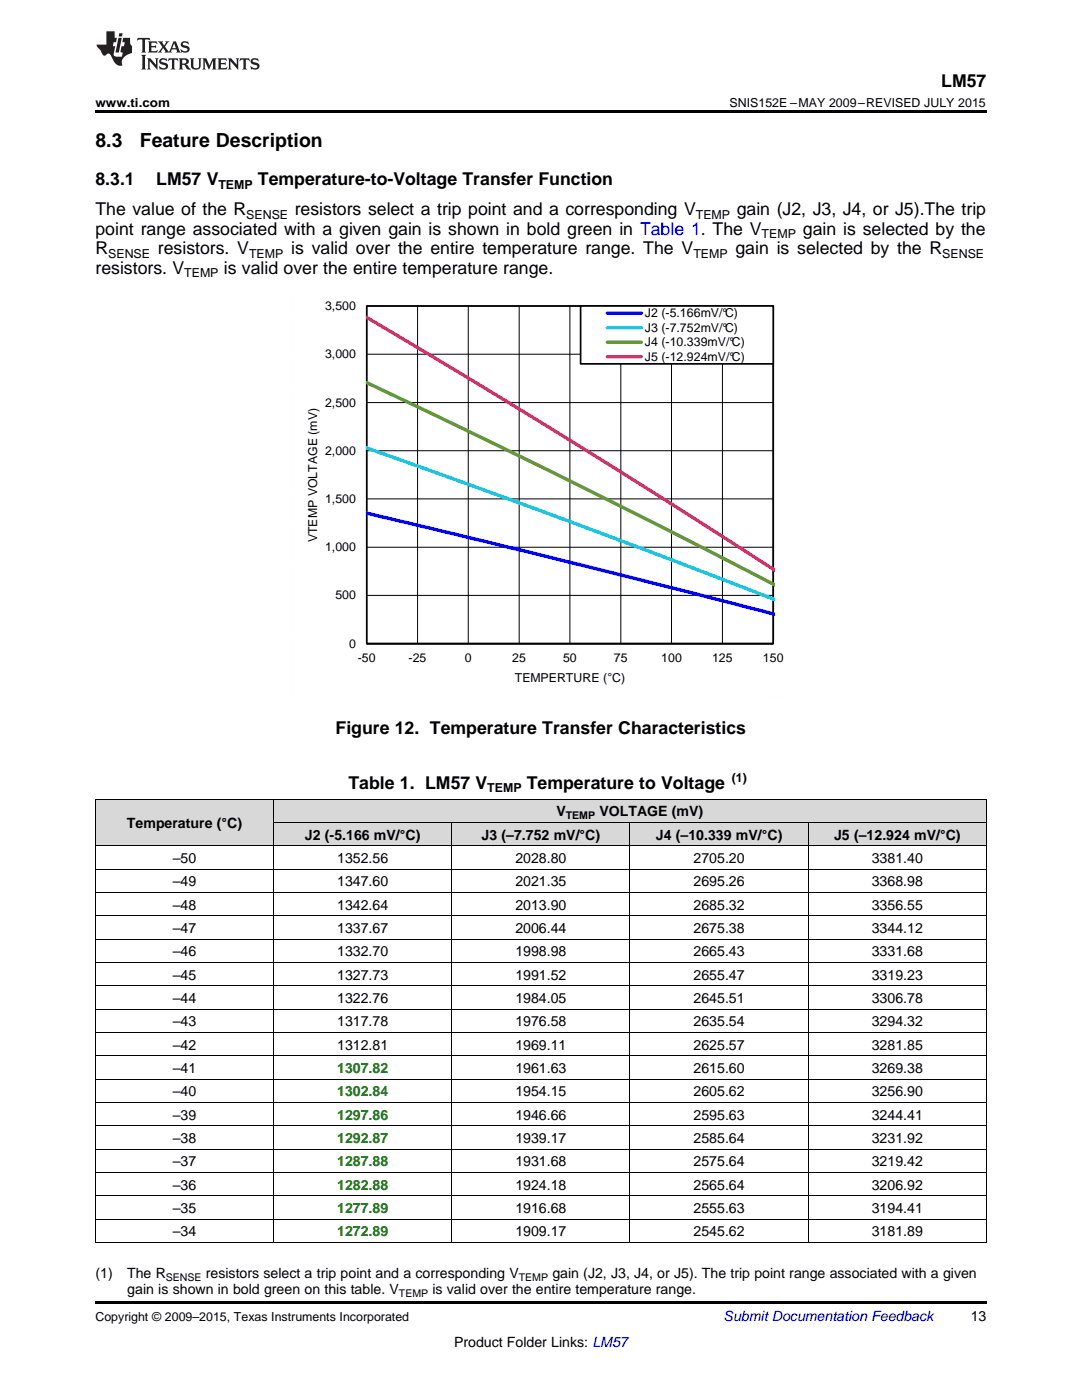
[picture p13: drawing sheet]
<svg xmlns="http://www.w3.org/2000/svg" width="216mm" height="279mm" viewBox="0 0 216 279" stroke-linecap="round" stroke-linejoin="round" font-family="sans-serif">
<defs><g id="words">
<g font-size="3.9">
<text x="19" y="29.3">8.3</text>
<text x="27.9" y="29.3">Feature Description</text>
</g>
<g font-size="3.5">
<text x="187.8" y="17.3">LM57</text>
<text x="19" y="37">8.3.1</text>
<text x="31.2" y="37">LM57 V</text>
<text x="51.5" y="37">Temperature-to-Voltage Transfer Function</text>
<text x="19" y="43">The value of the R</text>
<text x="19" y="46.8">point range associated with a given gain is shown in bold green in Table 1. The V</text>
<text x="58.8" y="43">resistors select a trip point and a corresponding V</text>
<text x="147" y="43">gain (J2, J3, J4, or J5).The trip</text>
<text x="160.2" y="46.8">gain is selected by the</text>
<text x="19" y="50.7">R</text>
<text x="31.5" y="50.7">resistors. V</text>
<text x="58.1" y="50.7">is valid over the entire temperature range. The V</text>
<text x="146.8" y="50.7">gain is selected by the R</text>
<text x="19" y="54.6">resistors. V</text>
<text x="44.7" y="54.6">is valid over the entire temperature range.</text>
<text x="67" y="146.5">Figure 12. Temperature Transfer Characteristics</text>
<text x="69.5" y="157.4">Table 1. LM57 V</text>
<text x="105.1" y="157.4">Temperature to Voltage</text>
</g>
<g font-size="2.8">
<text x="25.3" y="165.2">Temperature (°C)</text>
<text x="60.9" y="167.6">J2 (-5.166 mV/°C)</text>
<text x="96.1" y="167.6">J3 (–7.752 mV/°C)</text>
<text x="111" y="162.9">V</text>
<text x="119.6" y="162.9">VOLTAGE (mV)</text>
<text x="130.9" y="167.6">J4 (–10.339 mV/°C)</text>
<text x="166.4" y="167.6">J5 (–12.924 mV/°C)</text>
<text x="34.5" y="172.2">–50</text>
<text x="67.3" y="172.2">1352.56</text>
<text x="102.8" y="172.2">2028.80</text>
<text x="138.4" y="172.2">2705.20</text>
<text x="174" y="172.2">3381.40</text>
<text x="34.5" y="176.9">–49</text>
<text x="67.3" y="176.9">1347.60</text>
<text x="102.8" y="176.9">2021.35</text>
<text x="138.4" y="176.9">2695.26</text>
<text x="174" y="176.9">3368.98</text>
<text x="34.5" y="181.5">–48</text>
<text x="67.3" y="181.5">1342.64</text>
<text x="102.8" y="181.5">2013.90</text>
<text x="138.4" y="181.5">2685.32</text>
<text x="174" y="181.5">3356.55</text>
<text x="34.5" y="186.2">–47</text>
<text x="34.5" y="190.9">–46</text>
<text x="67.3" y="186.2">1337.67</text>
<text x="67.3" y="190.9">1332.70</text>
<text x="102.8" y="186.2">2006.44</text>
<text x="102.8" y="190.9">1998.98</text>
<text x="138.4" y="186.2">2675.38</text>
<text x="138.4" y="190.9">2665.43</text>
<text x="174" y="186.2">3344.12</text>
<text x="174" y="190.9">3331.68</text>
<text x="34.5" y="195.5">–45</text>
<text x="67.3" y="195.5">1327.73</text>
<text x="102.8" y="195.5">1991.52</text>
<text x="138.4" y="195.5">2655.47</text>
<text x="174" y="195.5">3319.23</text>
<text x="34.5" y="200.2">–44</text>
<text x="67.3" y="200.2">1322.76</text>
<text x="102.8" y="200.2">1984.05</text>
<text x="138.4" y="200.2">2645.51</text>
<text x="174" y="200.2">3306.78</text>
<text x="34.5" y="204.8">–43</text>
<text x="34.5" y="209.5">–42</text>
<text x="67.3" y="204.8">1317.78</text>
<text x="67.3" y="209.5">1312.81</text>
<text x="102.8" y="204.8">1976.58</text>
<text x="102.8" y="209.5">1969.11</text>
<text x="138.4" y="204.8">2635.54</text>
<text x="138.4" y="209.5">2625.57</text>
<text x="174" y="204.8">3294.32</text>
<text x="174" y="209.5">3281.85</text>
<text x="34.5" y="214.1">–41</text>
<text x="102.8" y="214.1">1961.63</text>
<text x="138.4" y="214.1">2615.60</text>
<text x="174" y="214.1">3269.38</text>
<text x="34.5" y="218.8">–40</text>
<text x="102.8" y="218.8">1954.15</text>
<text x="138.4" y="218.8">2605.62</text>
<text x="174" y="218.8">3256.90</text>
<text x="34.5" y="223.4">–39</text>
<text x="102.8" y="223.4">1946.66</text>
<text x="138.4" y="223.4">2595.63</text>
<text x="174" y="223.4">3244.41</text>
<text x="34.5" y="228.1">–38</text>
<text x="34.5" y="232.8">–37</text>
<text x="102.8" y="228.1">1939.17</text>
<text x="102.8" y="232.8">1931.68</text>
<text x="138.4" y="228.1">2585.64</text>
<text x="138.4" y="232.8">2575.64</text>
<text x="174" y="228.1">3231.92</text>
<text x="174" y="232.8">3219.42</text>
<text x="34.5" y="237.4">–36</text>
<text x="102.8" y="237.4">1924.18</text>
<text x="138.4" y="237.4">2565.64</text>
<text x="174" y="237.4">3206.92</text>
<text x="34.5" y="242.1">–35</text>
<text x="102.8" y="242.1">1916.68</text>
<text x="138.4" y="242.1">2555.63</text>
<text x="174" y="242.1">3194.41</text>
<text x="34.5" y="246.7">–34</text>
<text x="102.8" y="246.7">1909.17</text>
<text x="138.4" y="246.7">2545.62</text>
<text x="174" y="246.7">3181.89</text>
<text x="19" y="255.1">(1)</text>
<text x="25.4" y="255.1">The R</text>
<text x="41.1" y="255.1">resistors select a trip point and a corresponding V</text>
<text x="110.2" y="255.1">gain (J2, J3, J4, or J5). The trip point range associated with a given</text>
<text x="25.4" y="258.2">gain is shown in bold green on this table. V</text>
<text x="86.3" y="258.2">is valid over the entire temperature range.</text>
<text x="193.7" y="263.6">13</text>
<text x="90.6" y="268.9">Product Folder Links: LM57</text>
</g>
<g font-size="2.8" fill="#008000">
<text x="67.3" y="214.1">1307.82</text>
<text x="67.3" y="218.8">1302.84</text>
<text x="67.3" y="223.4">1297.86</text>
<text x="67.3" y="228.1">1292.87</text>
<text x="67.3" y="232.8">1287.88</text>
<text x="67.3" y="237.4">1282.88</text>
<text x="67.3" y="242.1">1277.89</text>
<text x="67.3" y="246.7">1272.89</text>
</g>
<text font-size="2.8" fill="#0000c8" x="144.4" y="263.6">Submit Documentation Feedback</text>
<g font-size="2.5">
<text x="19" y="21.4">www.ti.com</text>
<text x="145.6" y="21.4">SNIS152E –MAY 2009–REVISED JULY 2015</text>
<text x="43.6" y="37.7">TEMP</text>
<text x="49.1" y="43.7">SENSE</text>
<text x="138.9" y="43.7">TEMP</text>
<text x="152" y="47.6">TEMP</text>
<text x="21.6" y="51.4">SENSE</text>
<text x="49.7" y="51.4">TEMP</text>
<text x="138.4" y="51.4">TEMP</text>
<text x="188" y="51.4">SENSE</text>
<text x="36.8" y="55.3">TEMP</text>
<text x="64.9" y="61.9">3,500</text>
<text x="128.7" y="63.3">J2 (-5.166mV/°C)</text>
<text x="64.9" y="71.5">3,000</text>
<text x="128.7" y="66.2">J3 (-7.752mV/°C)</text>
<text x="128.7" y="69.1">J4 (-10.339mV/°C)</text>
<text x="128.7" y="72">J5 (-12.924mV/°C)</text>
<text x="64.9" y="81.1">2,500</text>
<text x="64.9" y="90.8">2,000</text>
<text x="64.9" y="100.4">1,500</text>
<text x="63.3" y="108.2" transform="rotate(-90 63.3 108.2)">VTEMP VOLTAGE (mV)</text>
<text x="64.9" y="110">1,000</text>
<text x="66.9" y="119.6">500</text>
<text x="69.7" y="129.3">0</text>
<text x="71.4" y="132.2">-50</text>
<text x="81.5" y="132.2">-25</text>
<text x="92.8" y="132.2">0</text>
<text x="102.2" y="132.2">25</text>
<text x="102.7" y="136.1">TEMPERTURE (°C)</text>
<text x="112.4" y="132.2">50</text>
<text x="122.5" y="132.2">75</text>
<text x="132" y="132.2">100</text>
<text x="142.1" y="132.2">125</text>
<text x="152.2" y="132.2">150</text>
<text x="146" y="156">(1)</text>
<text x="97.2" y="158.1">TEMP</text>
<text x="19" y="263.6">Copyright © 2009–2015, Texas Instruments Incorporated</text>
</g>
<g font-size="2.1">
<text x="112.9" y="163.5">TEMP</text>
<text x="33.1" y="255.6">SENSE</text>
<text x="103.5" y="255.6">TEMP</text>
<text x="79.6" y="258.8">TEMP</text>
</g>
</g></defs>
<g fill="#d8d8d8">
<path d="M19 159.5h35.6v9.3h-35.6z"/>
<path d="M54.6 164.2h35.6v4.6h-35.6z"/>
<path d="M90.2 164.2h35.5v4.6h-35.5z"/>
<path d="M125.7 164.2h35.6v4.6h-35.6z"/>
<path d="M161.3 164.2h35.5v4.6h-35.5z"/>
<path d="M54.6 159.5h35.6v4.7h-35.6z"/>
<path d="M90.2 159.5h35.5v4.7h-35.5z"/>
<path d="M125.7 159.5h35.6v4.7h-35.6z"/>
<path d="M161.3 159.5h35.5v4.7h-35.5z"/>
</g>
<path d="M19 259.7h177.8v.5h-177.8z" fill="#000"/>
<g fill="none" stroke="#000" stroke-width=".2">
<path d="M73.2 61.1h81.1v67.4h-81.1zM73.2 70.7h81.1M83.3 61.1v67.4M93.4 61.1v67.4M103.6 61.1v67.4M113.7 61.1v67.4M123.9 61.1v67.4M134 61.1v67.4M144.2 61.1v67.4M73.2 99.6h81.1M73.2 90h81.1M73.2 80.3h81.1"/>
<path d="M73.2 118.8h81.1M73.2 109.2h81.1M19 159.5h177.8M19.1 159.5v88.5M54.6 159.5v88.5M196.8 159.5v88.5M19 178.1h177.8M19 173.4h177.8M19 168.8h177.8M54.6 164.1h142.2M90.1 164.1v83.9M125.7 164.1v83.9"/>
<path d="M161.2 164.1v83.9M19 196.7h177.8M19 192.1h177.8M19 187.4h177.8M19 182.8h177.8M19 215.4h177.8M19 210.7h177.8M19 206h177.8M19 201.4h177.8M19 238.6h177.8M19 234h177.8M19 229.3h177.8"/>
<path d="M19 224.7h177.8M19 220h177.8M19 247.9h177.8M19 243.3h177.8"/>
</g>
<path d="M73.2 61.1h81.1v67.4h-81.1zM73.2 128.5h81.1" fill="none" stroke="#000" stroke-width=".34"/>
<path d="M73.2 102.4l38.9 9.4 42.5 10.8" fill="none" stroke="#00f" stroke-width=".68"/>
<path d="M73.2 89.4l40.5 14.7 40.9 15.6" fill="none" stroke="#0cf" stroke-width=".68"/>
<path d="M73.2 76.4l21.5 10.2 21.5 10.6 38.4 19.5" fill="none" stroke="#693" stroke-width=".68"/>
<path d="M73.2 63.4l20.3 12.1 21 12.9 20.7 13 19.4 12.4" fill="none" stroke="#c36" stroke-width=".68"/>
<path d="M115.9 61.1h38.4v11.5h-38.4z" fill-rule="evenodd" fill="#fff"/>
<path d="M115.9 61.1h38.4v11.5h-38.4z" fill="none" stroke="#000" stroke-width=".34"/>
<path d="M121.2 62.5h6.8" fill="none" stroke="#00f" stroke-width=".68"/>
<path d="M121.2 65.4h6.8" fill="none" stroke="#0cf" stroke-width=".68"/>
<path d="M121.2 68.3h6.8" fill="none" stroke="#693" stroke-width=".68"/>
<path d="M121.2 71.2h6.8" fill="none" stroke="#c36" stroke-width=".68"/>
<path d="M58.1 59.1h99.5v81.5h-99.5z" fill="none" stroke="#fefefe" stroke-width=".2" stroke-dasharray=".7 .3" stroke-linecap="butt"/>
<path d="M19 22h177.8v.5h-177.8z" fill="#000"/>
<g fill="#231f20">
<path d="M27.5 7.6l-.1 .5 .4-.2h.6v.1v2.1l-.2 .4h1l-.3-.4v-2.1l.1-.1h.5l.5 .2-.2-.5zM29.5 8.3l.2 .3v1.5l-.2 .4h1.8l.2-.6a1.04 1.04 0 0 1-1.3 .2v-.7h.6l.3 .2v-.6l-.3 .2h-.6v-.6l.8-.1 .4 .3-.2-.5zM31.5 8.3l.9 1.1-.9 1.1h.8l-.2-.2 .5-.7 .4 .7-.2 .2h1.5l-.1-.2 .1-.4h.9l.1 .4-.2 .2h1l-.3-.3-.7-1.9h-.5l-.9 2-.8-1 .9-1h-.8l.1 .3-.3 .5-.4-.6 .2-.2zM34.7 8.6l.4 1h-.7zM36.3 8.4a.63 .63 0 0 0-.2 .7 .63 .63 0 0 0 .6 .4l.6 .2 .1 .2a.75 .75 0 0 1-.7 .4 .75 .75 0 0 1-.6-.5l.1 .7 .1-.1a1.11 1.11 0 0 0 1.5-.6 1.13 1.13 0 0 0-1.2-.8l-.1-.4a1.04 1.04 0 0 1 1.2 .2l-.2-.5-.1 .1-.5-.2zM28.2 10.9l.2 .4v2.2l-.2 .4h1l-.3-.4v-2.2l.3-.4zM29.3 11.6l.3 .4v1.5l-.3 .4h.8l-.2-.4v-1.3l1.5 1.7v-1.9l.2-.4h-.7l.2 .4v.9l-1.1-1.3zM32 11.8a.62 .62 0 0 0-.2 .7 .62 .62 0 0 0 .6 .4l.6 .1 .1 .3a.76 .76 0 0 1-.7 .3 .76 .76 0 0 1-.6-.4l.1 .7 .1-.1a1.11 1.11 0 0 0 1.5-.6 1.13 1.13 0 0 0-1.2-.8l-.1-.4a1.04 1.04 0 0 1 1.2 .2l-.2-.6-.1 .1-.5-.1zM33.7 11.6l-.2 .6a.61 .61 0 0 1 .8-.3v1.6l-.2 .4h.9l-.2-.4v-1.6a.63 .63 0 0 1 .8 .3l-.2-.6zM35.6 11.6l.3 .4v1.5l-.3 .4h1l-.2-.2v-.8l.5 .2a.76 .76 0 0 0 1.2 .7l-1-1a.58 .58 0 0 0 .6-.5 .58 .58 0 0 0-.5-.6zM36.4 11.9h.1a.45 .45 0 0 1 .5 .1 .45 .45 0 0 1 .1 .5l-.7 .2zM37.9 11.6l.2 .2a2.17 2.17 0 0 0 .3 1.9 .99 .99 0 0 0 1.6-.6v-1.1l.2-.4h-.7l.2 .2a1.92 1.92 0 0 1-.2 1.8 .6 .6 0 0 1-.9-.5v-1.1l.2-.4zM40.4 11.6l.2 .4v1.5l-.2 .4h.7l-.2-.4v-1.4l.8 1.8 .8-1.8v1.4l-.2 .4h.9l-.2-.4v-1.5l.2-.4h-.8l-.6 1.5-.6-1.5zM43.4 11.6l.2 .4v1.5l-.2 .4h1.8l.2-.6a1.04 1.04 0 0 1-1.3 .1v-.6h.5l.4 .2v-.6l-.4 .2h-.5v-.7h.8l.3 .3-.1-.6zM45.5 11.6l.2 .4v1.5l-.2 .4h.7l-.2-.4v-1.3l1.5 1.7v-1.9l.2-.4h-.7l.2 .4v.9l-1.1-1.3zM47.9 11.6l-.1 .6a.61 .61 0 0 1 .8-.3v1.6l-.3 .4h1l-.3-.4 .1-1.6a.63 .63 0 0 1 .7 .3l-.1-.6zM50.2 11.8a.62 .62 0 0 0-.2 .7 .62 .62 0 0 0 .6 .4l.6 .1 .2 .3a.76 .76 0 0 1-.8 .3 .76 .76 0 0 1-.6-.4l.1 .7 .2-.1a1.11 1.11 0 0 0 1.5-.6 1.13 1.13 0 0 0-1.3-.8l-.1-.4a1.04 1.04 0 0 1 1.2 .2l-.1-.6-.2 .1-.5-.1z"/>
<path d="M21.2 6.3v2.6h-1.9l.1 .4 .7 .9a.91 .91 0 0 0 1 .8 .56 .56 0 0 1 .5-.3 .56 .56 0 0 1 .5 .3l.4 .8a1.53 1.53 0 0 0 1.9 1.2 1.54 1.54 0 0 1 1-2.1l.9-.3v-1.4a1.52 1.52 0 0 1-.3-1.6h-1.4l-.2 .8h.5l-.2 .8h-.4l-.2 1v.2l.4 .1-.2 .8a1.93 1.93 0 0 1-1.6-.3l.3-1.8h-.5l.2-.8h.4l.2-.8h-.4v-1.3zM23.6 7.6l-.6 2.9h.7l.6-2.9zM23.8 6.6l-.1 .7h.6l.2-.7z"/>
</g>
<use href="#words"/>
</svg>
